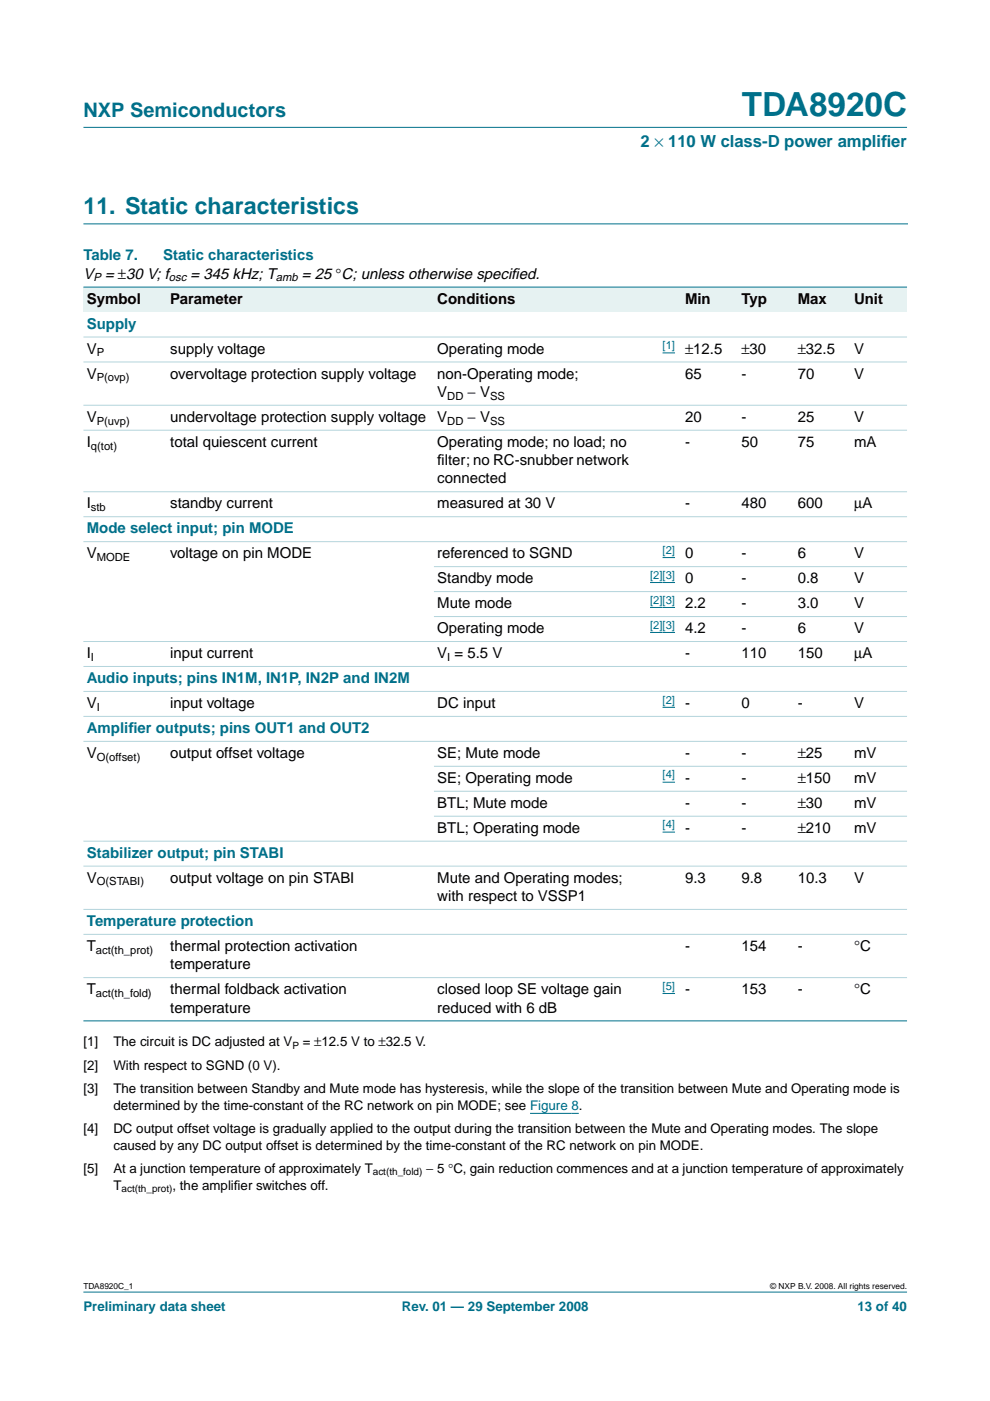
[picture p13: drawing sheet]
<svg xmlns="http://www.w3.org/2000/svg" width="210mm" height="297mm" viewBox="0 0 210 297" stroke-linecap="round" stroke-linejoin="round" font-family="sans-serif">
<defs><g id="words">
<text font-size="7.1" fill="#00708a" x="157.3" y="24.7">TDA8920C</text>
<text font-size="4.9" fill="#00708a" x="17.7" y="45.5">11. Static characteristics</text>
<text font-size="4.2" fill="#00708a" x="17.7" y="24.9">NXP Semiconductors</text>
<g font-size="3.5" fill="#00708a">
<text x="135.8" y="31.1">2 × 110 W class-D power amplif</text>
<text x="186.8" y="31.1">ier</text>
</g>
<g font-size="3.2" fill="#00708a">
<text x="17.7" y="55.2">Table 7.</text>
<text x="34.6" y="55.2">Static characteristics</text>
<text x="18.4" y="69.7">Supply</text>
<text x="18.4" y="113.1">Mode select input; pin MODE</text>
<text x="18.4" y="144.8">Audio inputs; pins IN1M, IN1P, IN2P and IN2M</text>
<text x="18.4" y="155.4">Amplif</text>
<text x="27.2" y="155.4">ier outputs; pins OUT1 and OUT2</text>
<text x="18.4" y="181.9">Stabilizer output; pin STABI</text>
<text x="18.4" y="196.3">Temperature protection</text>
</g>
<g font-size="3.2">
<text x="17.7" y="59.1">V</text>
<text x="22.3" y="59.1">= ±30 V; f</text>
<text x="40.4" y="59.1">= 345 kHz; T</text>
<text x="64" y="59.1">= 25 °C; unless otherwise specif</text>
<text x="108.4" y="59.1">ied.</text>
<text x="18.4" y="64.4">Symbol</text>
<text x="36.1" y="64.4">Parameter</text>
<text x="92.7" y="64.4">Conditions</text>
<text x="145.2" y="64.4">Min</text>
<text x="157.2" y="64.4">Typ</text>
<text x="169.1" y="64.4">Max</text>
<text x="181.1" y="64.4">Unit</text>
<text x="18.4" y="75">V</text>
<text x="36.1" y="75">supply voltage</text>
<text x="92.7" y="75">Operating mode</text>
<text x="145.2" y="75">±12.5</text>
<text x="157.2" y="75">±30</text>
<text x="169.1" y="75">±32.5</text>
<text x="181.1" y="75">V</text>
<text x="18.4" y="80.3">V</text>
<text x="36.1" y="80.3">overvoltage protection supply voltage</text>
<text x="92.7" y="80.3">non-Operating mode;</text>
<text x="145.2" y="80.3">65</text>
<text x="157.2" y="80.3">-</text>
<text x="169.1" y="80.3">70</text>
<text x="181.1" y="80.3">V</text>
<text x="18.4" y="89.4">V</text>
<text x="36.1" y="89.4">undervoltage protection supply voltage</text>
<text x="92.7" y="84.2">V</text>
<text x="92.7" y="89.4">V</text>
<text x="99.2" y="84.2">− V</text>
<text x="99.2" y="89.4">− V</text>
<text x="145.2" y="89.4">20</text>
<text x="157.2" y="89.4">-</text>
<text x="169.1" y="89.4">25</text>
<text x="181.1" y="89.4">V</text>
<text x="18.4" y="94.7">I</text>
<text x="36.1" y="94.7">total quiescent current</text>
<text x="92.7" y="94.7">Operating mode; no load; no</text>
<text x="145.2" y="94.7">-</text>
<text x="157.2" y="94.7">50</text>
<text x="169.1" y="94.7">75</text>
<text x="181.1" y="94.7">mA</text>
<text x="92.7" y="98.6">f</text>
<text x="92.7" y="98.6">ilter; no RC-snubber network</text>
<text x="18.4" y="107.8">I</text>
<text x="36.1" y="107.8">standby current</text>
<text x="92.7" y="107.8">measured at 30 V</text>
<text x="92.7" y="102.5">connected</text>
<text x="145.2" y="107.8">-</text>
<text x="157.2" y="107.8">480</text>
<text x="169.1" y="107.8">600</text>
<text x="181.1" y="107.8">µA</text>
<text x="18.4" y="118.4">V</text>
<text x="36.1" y="118.4">voltage on pin MODE</text>
<text x="92.7" y="118.4">referenced to SGND</text>
<text x="145.2" y="118.4">0</text>
<text x="157.2" y="118.4">-</text>
<text x="169.1" y="118.4">6</text>
<text x="181.1" y="118.4">V</text>
<text x="92.7" y="123.7">Standby mode</text>
<text x="145.2" y="123.7">0</text>
<text x="157.2" y="123.7">-</text>
<text x="169.1" y="123.7">0.8</text>
<text x="181.1" y="123.7">V</text>
<text x="92.7" y="129">Mute mode</text>
<text x="145.2" y="129">2.2</text>
<text x="157.2" y="129">-</text>
<text x="169.1" y="129">3.0</text>
<text x="181.1" y="129">V</text>
<text x="92.7" y="134.2">Operating mode</text>
<text x="145.2" y="134.2">4.2</text>
<text x="157.2" y="134.2">-</text>
<text x="169.1" y="134.2">6</text>
<text x="181.1" y="134.2">V</text>
<text x="18.4" y="139.5">I</text>
<text x="36.1" y="139.5">input current</text>
<text x="92.7" y="139.5">V = 5.5 V</text>
<text x="145.2" y="139.5">-</text>
<text x="157.2" y="139.5">110</text>
<text x="169.1" y="139.5">150</text>
<text x="181.1" y="139.5">µA</text>
<text x="18.4" y="150.1">V</text>
<text x="36.1" y="150.1">input voltage</text>
<text x="92.7" y="150.1">DC input</text>
<text x="145.2" y="150.1">-</text>
<text x="157.2" y="150.1">0</text>
<text x="169.1" y="150.1">-</text>
<text x="181.1" y="150.1">V</text>
<text x="18.4" y="160.7">V</text>
<text x="36.1" y="160.7">output offset voltage</text>
<text x="92.7" y="160.7">SE; Mute mode</text>
<text x="145.2" y="160.7">-</text>
<text x="157.2" y="160.7">-</text>
<text x="169.1" y="160.7">±25</text>
<text x="181.1" y="160.7">mV</text>
<text x="92.7" y="166">SE; Operating mode</text>
<text x="145.2" y="166">-</text>
<text x="157.2" y="166">-</text>
<text x="169.1" y="166">±150</text>
<text x="181.1" y="166">mV</text>
<text x="92.7" y="171.3">BTL; Mute mode</text>
<text x="145.2" y="171.3">-</text>
<text x="157.2" y="171.3">-</text>
<text x="169.1" y="171.3">±30</text>
<text x="181.1" y="171.3">mV</text>
<text x="92.7" y="176.6">BTL; Operating mode</text>
<text x="145.2" y="176.6">-</text>
<text x="157.2" y="176.6">-</text>
<text x="169.1" y="176.6">±210</text>
<text x="181.1" y="176.6">mV</text>
<text x="18.4" y="187.2">V</text>
<text x="36.1" y="187.2">output voltage on pin STABI</text>
<text x="92.7" y="187.2">Mute and Operating modes;</text>
<text x="92.7" y="191">with respect to VSSP1</text>
<text x="145.2" y="187.2">9.3</text>
<text x="157.2" y="187.2">9.8</text>
<text x="169.1" y="187.2">10.3</text>
<text x="181.1" y="187.2">V</text>
<text x="18.4" y="201.6">T</text>
<text x="36.1" y="201.6">thermal protection activation</text>
<text x="145.2" y="201.6">-</text>
<text x="157.2" y="201.6">154</text>
<text x="169.1" y="201.6">-</text>
<text x="181.1" y="201.6">°C</text>
<text x="36.1" y="205.5">temperature</text>
<text x="18.4" y="210.8">T</text>
<text x="36.1" y="210.8">thermal foldback activation</text>
<text x="36.1" y="214.7">temperature</text>
<text x="92.7" y="210.8">closed loop SE voltage gain</text>
<text x="92.7" y="214.7">reduced with 6 dB</text>
<text x="145.2" y="210.8">-</text>
<text x="157.2" y="210.8">153</text>
<text x="169.1" y="210.8">-</text>
<text x="181.1" y="210.8">°C</text>
</g>
<g font-size="2.8">
<text x="17.7" y="221.9">[1]</text>
<text x="24" y="221.9">The circuit is DC adjusted at V</text>
<text x="64.2" y="221.9">= ±12.5 V to ±32.5 V.</text>
<text x="17.7" y="226.8">[2]</text>
<text x="24" y="226.8">With respect to SGND (0 V).</text>
<text x="17.7" y="231.7">[3]</text>
<text x="24" y="231.7">The transition between Standby and Mute mode has hysteresis, while the slope of the transition between Mute and Operating mode is</text>
<text x="24" y="235.3">determined by the time-constant of the RC network on pin MODE; see Figure 8.</text>
<text x="17.7" y="240.2">[4]</text>
<text x="24" y="240.2">DC output offset voltage is gradually applied to the output during the transition between the Mute and Operating modes. The slope</text>
<text x="24" y="243.7">caused by any DC output offset is determined by the time-constant of the RC network on pin MODE.</text>
<text x="17.7" y="248.7">[5]</text>
<text x="24" y="248.7">At a junction temperature of approximately T</text>
<text x="90.3" y="248.7">− 5 °C, gain reduction commences and at a junction temperature of approximately</text>
<text x="24" y="252.2">T</text>
<text x="36.6" y="252.2">, the amplif</text>
<text x="49.6" y="252.2">ier switches off.</text>
</g>
<g font-size="2.8" fill="#00708a">
<text x="17.7" y="278">Preliminary data sheet</text>
<text x="85.2" y="278">Rev. 01 — 29 September 2008</text>
<text x="181.8" y="278">13 of 40</text>
</g>
<g font-size="2.4">
<text x="19.8" y="59.7">P</text>
<text x="35.8" y="59.7">osc</text>
<text x="58.5" y="59.7">amb</text>
<text x="20.5" y="75.6">P</text>
<text x="20.5" y="80.8">P(ovp)</text>
<text x="94.8" y="84.7">DD</text>
<text x="103.9" y="84.7">SS</text>
<text x="19.3" y="95.3">q(tot)</text>
<text x="20.5" y="90">P(uvp)</text>
<text x="94.8" y="90">DD</text>
<text x="103.9" y="90">SS</text>
<text x="19.3" y="108.4">stb</text>
<text x="20.5" y="118.9">MODE</text>
<text x="19.3" y="140.1">I</text>
<text x="94.8" y="140.1">I</text>
<text x="20.5" y="150.7">I</text>
<text x="20.5" y="161.3">O(offset)</text>
<text x="20.5" y="187.7">O(STABI)</text>
<text x="20.3" y="202.2">act(th_prot)</text>
<text x="20.3" y="211.4">act(th_fold)</text>
</g>
<g font-size="2.4" fill="#00f">
<text x="140.5" y="74">[1]</text>
<text x="140.5" y="117.4">[2]</text>
<text x="137.8" y="122.7">[2][3]</text>
<text x="137.8" y="128">[2][3]</text>
<text x="137.8" y="133.3">[2][3]</text>
<text x="140.5" y="149.2">[2]</text>
<text x="140.5" y="165">[4]</text>
<text x="140.5" y="175.6">[4]</text>
<text x="140.5" y="209.8">[5]</text>
</g>
<g font-size="2.1">
<text x="62" y="222.4">P</text>
<text x="79" y="249.2">act(th_fold)</text>
<text x="25.8" y="252.7">act(th_prot)</text>
</g>
<g font-size="1.8">
<text x="17.7" y="273.4">TDA8920C_1</text>
<text x="163.3" y="273.4">© NXP B.V. 2008. All rights reserved.</text>
</g>
</g></defs>
<g fill="#00708a" stroke="#00708a" stroke-width=".21">
<path d="M17.7 273.9h174.6z"/>
<path d="M17.7 27h174.6z"/>
</g>
<path d="M17.7 47.5h174.7" fill="none" stroke="#00708a" stroke-width=".21"/>
<path d="M112.4 236.1h10.3" fill="none" stroke="#00f" stroke-width=".21"/>
<g fill="#e6f2f2">
<path d="M17.7 60.9h17.7v5.3h-17.7z" fill-rule="evenodd"/>
<path d="M35.4 60.9h56.6v5.3h-56.6z" fill-rule="evenodd"/>
<path d="M92 60.9h43.5v5.3h-43.5z" fill-rule="evenodd"/>
<path d="M135.5 60.9h9v5.3h-9z" fill-rule="evenodd"/>
<path d="M144.5 60.9h12v5.3h-12z" fill-rule="evenodd"/>
<path d="M156.5 60.9h11.9v5.3h-11.9z" fill-rule="evenodd"/>
<path d="M168.4 60.9h12v5.3h-12z" fill-rule="evenodd"/>
<path d="M180.4 60.9h11.9v5.3h-11.9z" fill-rule="evenodd"/>
</g>
<path d="M140.5 74.8h2.6M140.5 118.2h2.6M137.8 123.5h5.3M137.8 128.8h5.3M137.8 134.1h5.3M140.5 150h2.6M140.5 165.8h2.6M140.5 176.4h2.6M140.5 210.6h2.6" fill="none" stroke="#00f" stroke-width=".21"/>
<g fill="#00708a" stroke="#00708a" stroke-width=".21">
<path d="M17.7 60.9h174.6z"/>
<path d="M17.7 216.4h174.6z"/>
</g>
<g fill="#b3d4db" stroke="#b3d4db" stroke-width=".21">
<path d="M17.7 71.5h174.6z"/>
<path d="M17.7 76.7h174.6z"/>
<path d="M17.7 85.9h174.6z"/>
<path d="M17.7 91.2h174.6z"/>
<path d="M17.7 104.3h174.6z"/>
<path d="M17.7 109.6h174.6z"/>
<path d="M17.7 114.8h174.6z"/>
<path d="M92 120.1h100.3z"/>
<path d="M92 125.4h100.3z"/>
<path d="M92 130.7h100.3z"/>
<path d="M17.7 136h174.6z"/>
<path d="M17.7 141.3h174.6z"/>
<path d="M17.7 146.6h174.6z"/>
<path d="M17.7 151.9h174.6z"/>
<path d="M17.7 157.2h174.6z"/>
<path d="M92 162.5h100.3z"/>
<path d="M92 167.8h100.3z"/>
<path d="M92 173.1h100.3z"/>
<path d="M17.7 178.3h174.6z"/>
<path d="M17.7 183.6h174.6z"/>
<path d="M17.7 192.8h174.6z"/>
<path d="M17.7 198.1h174.6z"/>
<path d="M17.7 207.3h174.6z"/>
</g>
<use href="#words"/>
</svg>
